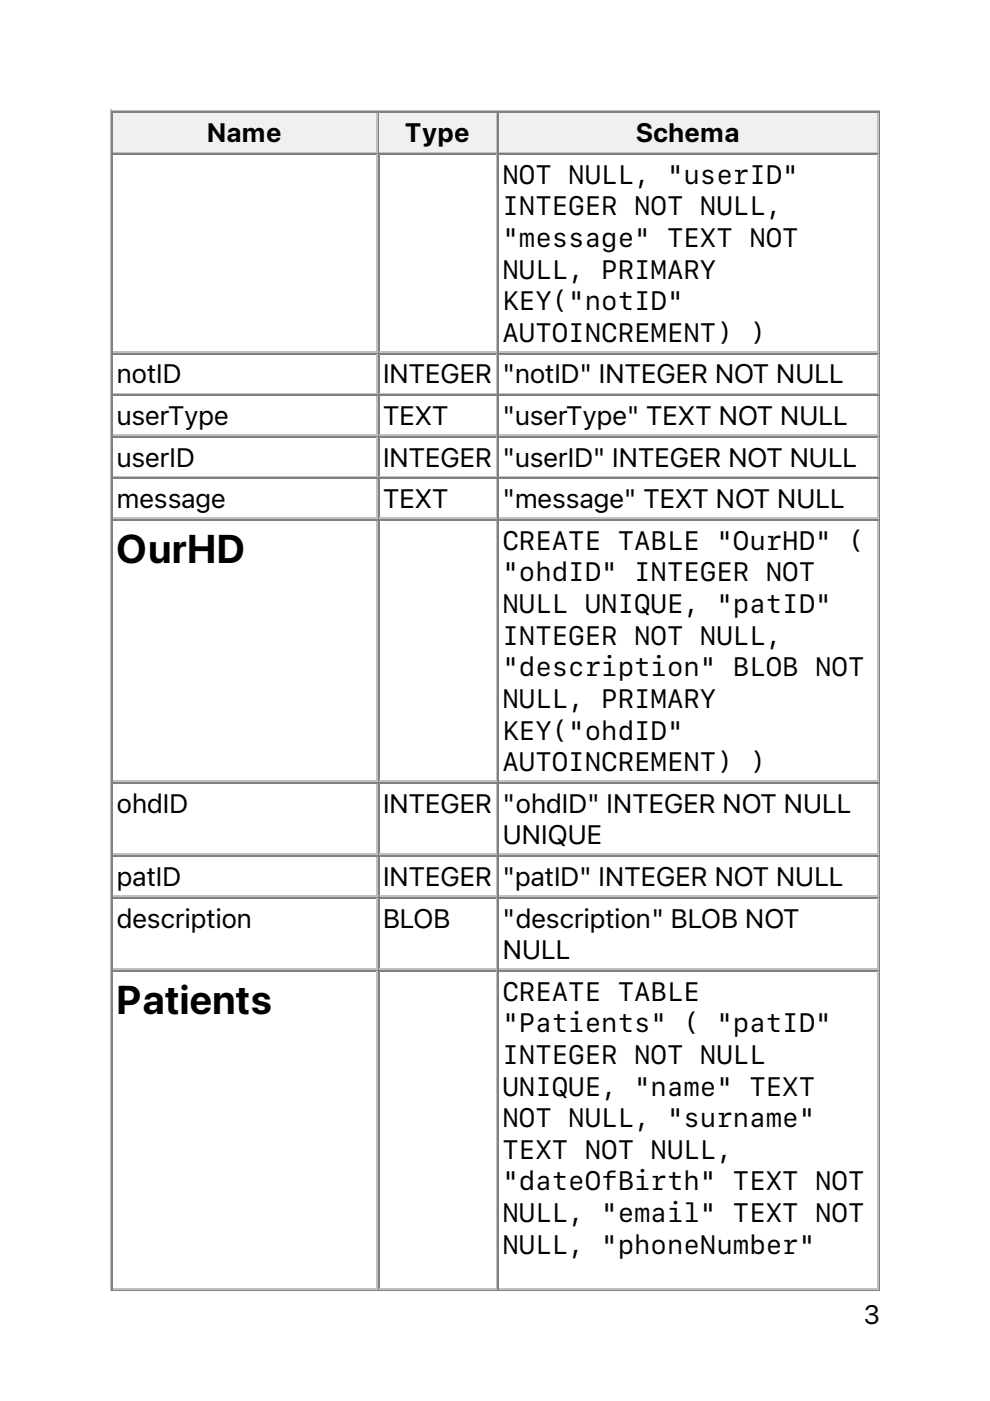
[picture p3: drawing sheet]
<svg xmlns="http://www.w3.org/2000/svg" width="210mm" height="297mm" viewBox="0 0 210 297" stroke-linecap="round" stroke-linejoin="round" font-family="sans-serif">
<defs><g id="words">
<g font-size="8.5">
<text x="24.7" y="119.3">OurHD</text>
<text x="24.7" y="214.9">Patients</text>
</g>
<g font-size="5.6">
<text x="44" y="30.2">Name</text>
<text x="85.9" y="30.2">Type</text>
<text x="134.9" y="30.2">Schema</text>
<text x="106.5" y="39">NOT NULL, &quot;userID&quot;</text>
<text x="106.5" y="45.7">INTEGER NOT NULL,</text>
<text x="106.5" y="52.4">&quot;message&quot; TEXT NOT</text>
<text x="106.5" y="59.1">NULL, PRIMARY</text>
<text x="106.5" y="65.8">KEY(&quot;notID&quot;</text>
<text x="106.5" y="72.5">AUTOINCREMENT) )</text>
<text x="24.7" y="81.3">notID</text>
<text x="81.1" y="81.3">INTEGER</text>
<text x="106.5" y="81.3">&quot;notID&quot; INTEGER NOT NULL</text>
<text x="24.7" y="90.1">userType</text>
<text x="81.1" y="90.1">TEXT</text>
<text x="106.5" y="90.1">&quot;userType&quot; TEXT NOT NULL</text>
<text x="24.7" y="98.9">userID</text>
<text x="81.1" y="98.9">INTEGER</text>
<text x="106.5" y="98.9">&quot;userID&quot; INTEGER NOT NULL</text>
<text x="24.7" y="107.8">message</text>
<text x="81.1" y="107.8">TEXT</text>
<text x="106.5" y="107.8">&quot;message&quot; TEXT NOT NULL</text>
<text x="106.5" y="116.6">CREATE TABLE &quot;OurHD&quot; (</text>
<text x="106.5" y="123.3">&quot;ohdID&quot; INTEGER NOT</text>
<text x="106.5" y="130">NULL UNIQUE, &quot;patID&quot;</text>
<text x="106.5" y="136.7">INTEGER NOT NULL,</text>
<text x="106.5" y="143.4">&quot;description&quot; BLOB NOT</text>
<text x="106.5" y="150.1">NULL, PRIMARY</text>
<text x="106.5" y="156.8">KEY(&quot;ohdID&quot;</text>
<text x="106.5" y="163.5">AUTOINCREMENT) )</text>
<text x="24.7" y="172.3">ohdID</text>
<text x="81.1" y="172.3">INTEGER</text>
<text x="106.5" y="172.3">&quot;ohdID&quot; INTEGER NOT NULL</text>
<text x="106.5" y="179">UNIQUE</text>
<text x="24.7" y="187.8">patID</text>
<text x="81.1" y="187.8">INTEGER</text>
<text x="106.5" y="187.8">&quot;patID&quot; INTEGER NOT NULL</text>
<text x="24.7" y="196.7">description</text>
<text x="81.1" y="196.7">BLOB</text>
<text x="106.5" y="196.7">&quot;description&quot; BLOB NOT</text>
<text x="106.5" y="203.4">NULL</text>
<text x="106.5" y="212.2">CREATE TABLE</text>
<text x="106.5" y="218.9">&quot;Patients&quot; ( &quot;patID&quot;</text>
<text x="106.5" y="225.6">INTEGER NOT NULL</text>
<text x="106.5" y="232.3">UNIQUE, &quot;name&quot; TEXT</text>
<text x="106.5" y="239">NOT NULL, &quot;surname&quot;</text>
<text x="106.5" y="245.7">TEXT NOT NULL,</text>
<text x="106.5" y="252.4">&quot;dateOfBirth&quot; TEXT NOT</text>
<text x="106.5" y="259.1">NULL, &quot;email&quot; TEXT NOT</text>
<text x="106.5" y="265.8">NULL, &quot;phoneNumber&quot;</text>
<text x="183.1" y="280.8">3</text>
</g>
</g></defs>
<path d="M23.5 23.3v250.5M23.6 23.5h163M24 32.3h56.1M79.9 24v8.1" fill="none" stroke="#c0c0c0" stroke-width=".35"/>
<path d="M23.8 23.6v8.9M24 23.8h56.1M186.4 23.6v249.8M23.6 273.6h163" fill="none" stroke="#808080" stroke-width=".35"/>
<g fill="#f0f0f0">
<path d="M24 24h55.7v8.1h-55.7z"/>
<path d="M43.7 24.7h16.3v6.7h-16.3z"/>
</g>
<path d="M80.3 23.6v8.9M80.4 23.8h25.1" fill="none" stroke="#808080" stroke-width=".35"/>
<path d="M80.4 32.3h25.1M105.3 24v8.1" fill="none" stroke="#c0c0c0" stroke-width=".35"/>
<g fill="#f0f0f0">
<path d="M80.4 24h24.7v8.1h-24.7z"/>
<path d="M85.7 24.7h14.1v6.7h-14.1z"/>
</g>
<path d="M105.7 23.6v8.9M105.8 23.8h80.5" fill="none" stroke="#808080" stroke-width=".35"/>
<path d="M105.8 32.3h80.5M186.1 24v8.1" fill="none" stroke="#c0c0c0" stroke-width=".35"/>
<g fill="#f0f0f0">
<path d="M105.8 24h80.1v8.1h-80.1z"/>
<path d="M134.8 24.7h22.2v6.7h-22.2z"/>
</g>
<g fill="none" stroke="#808080" stroke-width=".35">
<path d="M23.8 32.5v240.9M24 32.6h56.1M80.3 32.5v240.9M80.4 32.6h25.1M105.7 32.5v240.9M105.8 32.6h80.5M24 75h56.1M80.4 75h25.1M105.8 75h80.5M24 83.8h56.1M24 92.6h56.1M80.4 83.8h25.1"/>
<path d="M80.4 92.6h25.1M105.8 83.8h80.5M105.8 92.6h80.5M24 101.4h56.1M24 110.2h56.1M80.4 101.4h25.1M80.4 110.2h25.1M105.8 101.4h80.5M105.8 110.2h80.5M24 166h56.1M80.4 166h25.1M105.8 166h80.5"/>
<path d="M24 181.5h56.1M24 190.3h56.1M80.4 181.5h25.1M80.4 190.3h25.1M105.8 181.5h80.5M105.8 190.3h80.5M24 205.8h56.1M80.4 205.8h25.1M105.8 205.8h80.5"/>
</g>
<g fill="none" stroke="#c0c0c0" stroke-width=".35">
<path d="M79.9 32.8v41.6M105.3 32.8v41.6M186.1 32.8v41.6M24 74.6h56.1M79.9 75.1v8.2M80.4 74.6h25.1M105.3 75.1v8.2M105.8 74.6h80.5M186.1 75.1v8.2M24 83.4h56.1M24 92.3h56.1M79.9 84v8.1"/>
<path d="M79.9 92.8v8.1M80.4 83.4h25.1M80.4 92.3h25.1M105.3 84v8.1M105.3 92.8v8.1M105.8 83.4h80.5M105.8 92.3h80.5M186.1 84v8.1M186.1 92.8v8.1M24 101.1h56.1M24 109.9h56.1M79.9 101.6v8.1"/>
<path d="M79.9 110.4v55.1M80.4 101.1h25.1M80.4 109.9h25.1M105.3 101.6v8.1M105.3 110.4v55.1M105.8 101.1h80.5M105.8 109.9h80.5M186.1 101.6v8.1M186.1 110.4v55.1M24 165.6h56.1M79.9 166.2v14.8M80.4 165.6h25.1"/>
<path d="M105.3 166.2v14.8M105.8 165.6h80.5M186.1 166.2v14.8M24 181.2h56.1M24 190h56.1M79.9 181.7v8.1M79.9 190.5v14.8M80.4 181.2h25.1M80.4 190h25.1M105.3 181.7v8.1M105.3 190.5v14.8M105.8 181.2h80.5"/>
<path d="M105.8 190h80.5M186.1 181.7v8.1M186.1 190.5v14.8M24 205.5h56.1M79.9 206v67M80.4 205.5h25.1M105.3 206v67M105.8 205.5h80.5M186.1 206v67M24 273.2h56.1M80.4 273.2h25.1M105.8 273.2h80.5"/>
</g>
<use href="#words"/>
</svg>
